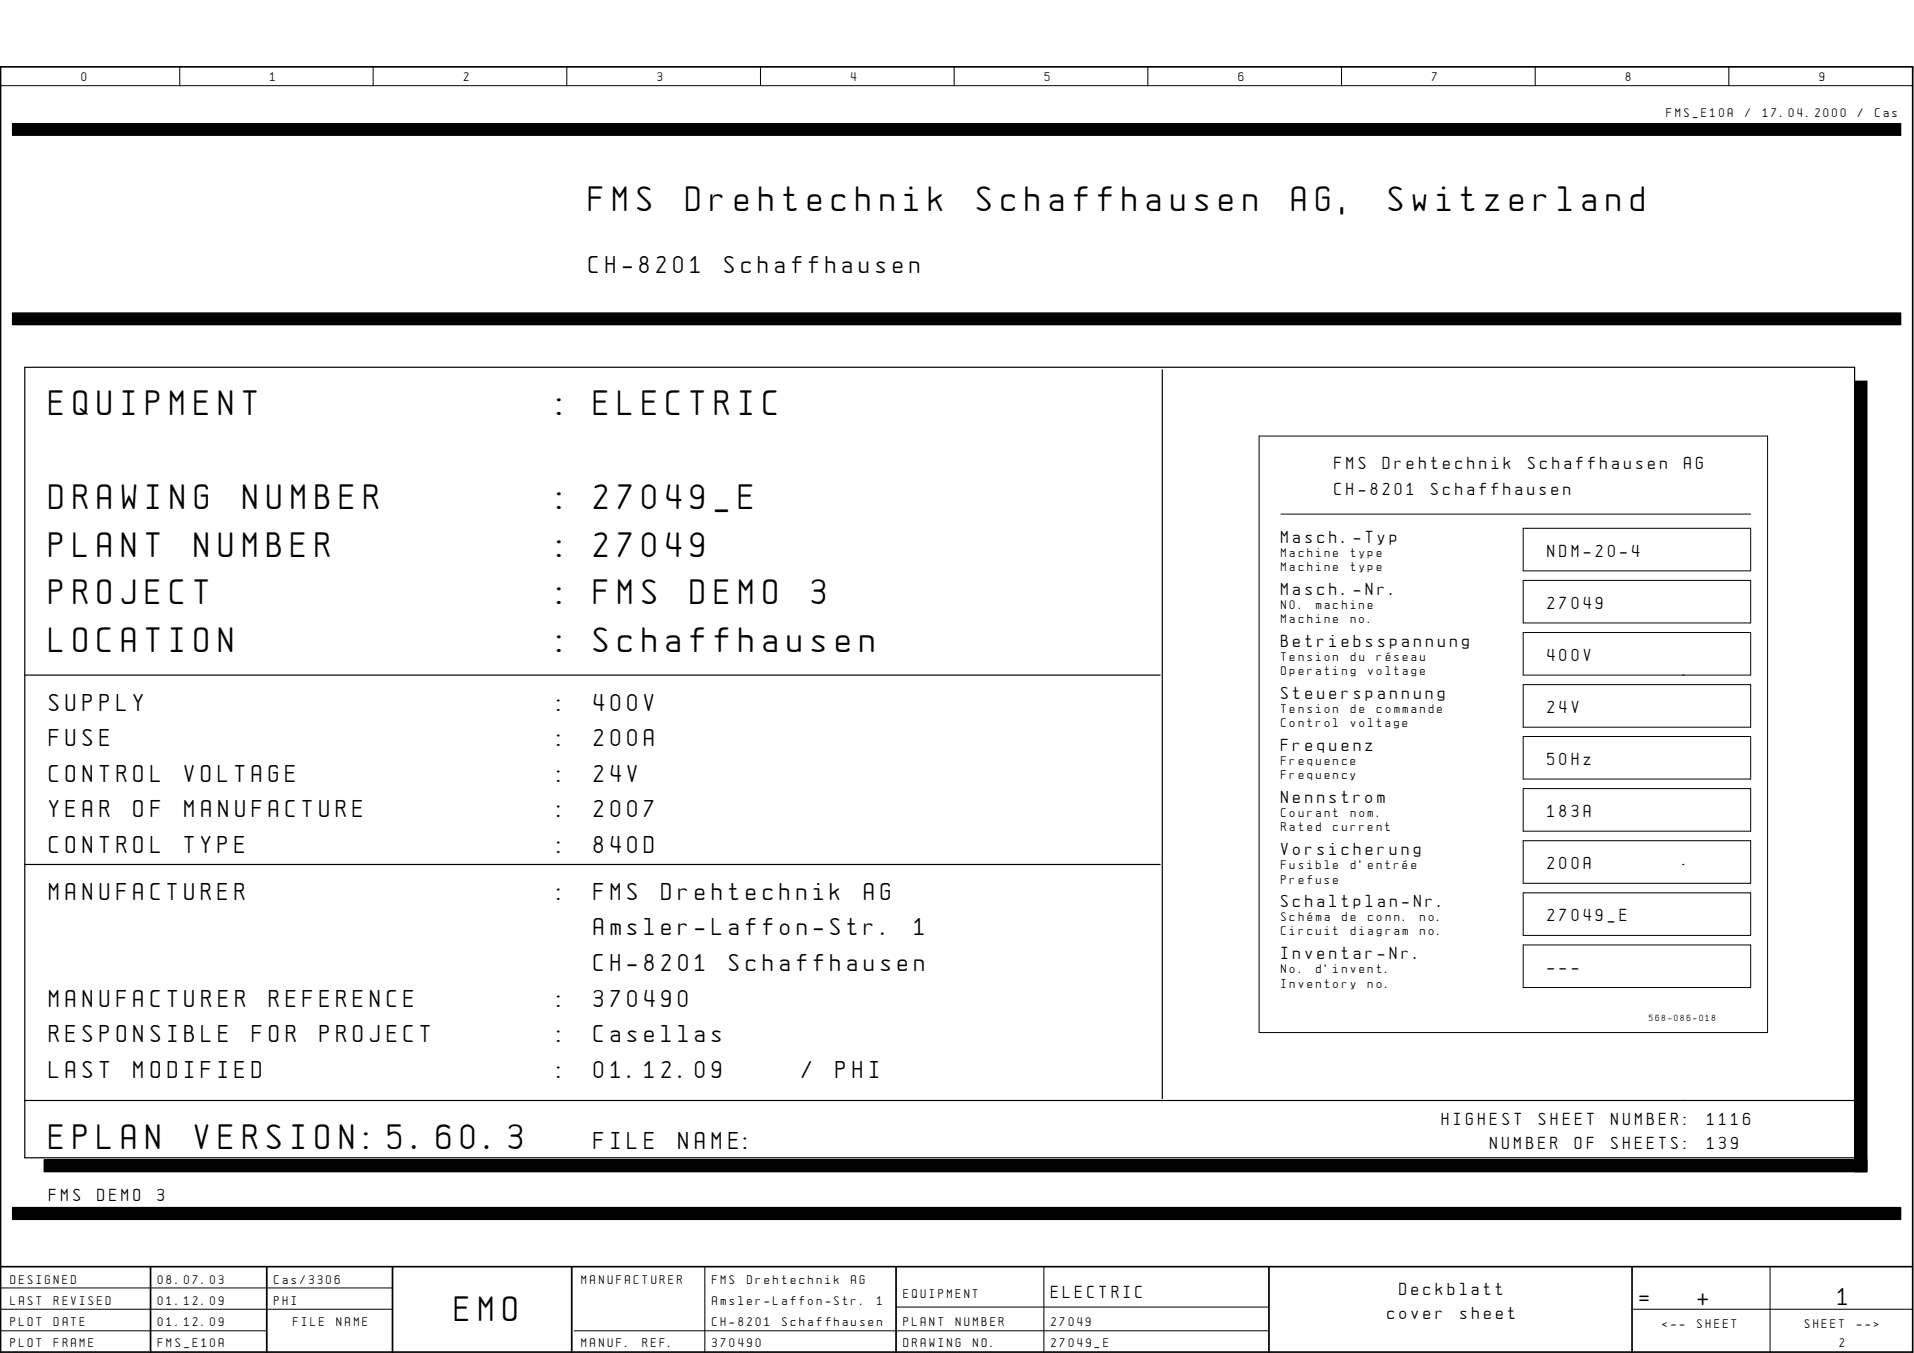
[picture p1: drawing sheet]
<svg xmlns="http://www.w3.org/2000/svg" width="297mm" height="210mm" viewBox="0 0 297 210" stroke-linecap="round" stroke-linejoin="round" font-family="sans-serif">
<defs><g id="words">
<g font-size="4.4">
<text x="91.4" y="32.8">FMS</text>
<text x="106.5" y="32.8">Drehtechnik</text>
<text x="151.7" y="32.8">Schaffhausen</text>
<text x="200.5" y="32.8">AG,</text>
<text x="215.5" y="32.8">Switzerland</text>
<text x="7.6" y="64.3">EQUIPMENT</text>
<text x="86.5" y="64.3">: ELECTRIC</text>
<text x="7.6" y="79">DRAWING</text>
<text x="37.7" y="79">NUMBER</text>
<text x="86.5" y="79">: 27049_E</text>
<text x="7.6" y="86.4">PLANT</text>
<text x="30.2" y="86.4">NUMBER</text>
<text x="86.5" y="86.4">: 27049</text>
<text x="7.6" y="93.7">PROJECT</text>
<text x="86.5" y="93.7">: FMS</text>
<text x="107.2" y="93.7">DEMO</text>
<text x="126" y="93.7">3</text>
<text x="7.6" y="101.1">LOCATION</text>
<text x="86.5" y="101.1">: Schaffhausen</text>
<text x="7.6" y="178.2">EPLAN</text>
<text x="30.2" y="178.2">VERSION:5.60.3</text>
<text x="70.6" y="205">EMO</text>
</g>
<g font-size="3">
<text x="91.4" y="42.3">CH-8201</text>
<text x="112.4" y="42.3">Schaffhausen</text>
<text x="7.6" y="110.2">SUPPLY</text>
<text x="86.5" y="110.2">:</text>
<text x="92.2" y="110.2">400V</text>
<text x="7.6" y="115.8">FUSE</text>
<text x="86.5" y="115.8">:</text>
<text x="92.2" y="115.8">200A</text>
<text x="7.6" y="121.3">CONTROL</text>
<text x="28.7" y="121.3">VOLTAGE</text>
<text x="86.5" y="121.3">:</text>
<text x="92.2" y="121.3">24V</text>
<text x="7.6" y="126.8">YEAR</text>
<text x="20.7" y="126.8">OF</text>
<text x="28.7" y="126.8">MANUFACTURE</text>
<text x="86.5" y="126.8">:</text>
<text x="92.2" y="126.8">2007</text>
<text x="7.6" y="132.3">CONTROL</text>
<text x="28.6" y="132.3">TYPE</text>
<text x="86.5" y="132.3">:</text>
<text x="92.2" y="132.3">840D</text>
<text x="7.6" y="139.6">MANUFACTURER</text>
<text x="86.5" y="139.6">:</text>
<text x="92.2" y="139.6">FMS</text>
<text x="102.7" y="139.6">Drehtechnik</text>
<text x="134.1" y="139.6">AG</text>
<text x="92.2" y="145.1">Amsler-Laffon-Str.</text>
<text x="141.9" y="145.1">1</text>
<text x="92.2" y="150.7">CH-8201</text>
<text x="113.2" y="150.7">Schaffhausen</text>
<text x="7.6" y="156.2">MANUFACTURER</text>
<text x="7.6" y="161.7">RESPONSIBLE</text>
<text x="39.2" y="161.7">FOR</text>
<text x="41.8" y="156.2">REFERENCE</text>
<text x="49.6" y="161.7">PROJECT</text>
<text x="86.5" y="156.2">:</text>
<text x="86.5" y="161.7">:</text>
<text x="92.2" y="156.2">370490</text>
<text x="92.2" y="161.7">Casellas</text>
<text x="7.6" y="167.2">LAST</text>
<text x="20.7" y="167.2">MODIFIED</text>
<text x="86.5" y="167.2">:</text>
<text x="92.2" y="167.2">01.12.09</text>
<text x="124.5" y="167.2">/</text>
<text x="129.7" y="167.2">PHI</text>
<text x="92.2" y="178.2">FILE</text>
<text x="105.3" y="178.2">NAME:</text>
<text x="254.4" y="202.4">=</text>
<text x="263.4" y="202.4">+</text>
<text x="285.2" y="202.4">1</text>
</g>
<g font-size="2.2">
<text x="207.1" y="72.8">FMS</text>
<text x="207.1" y="76.8">CH-8201</text>
<text x="214.6" y="72.8">Drehtechnik</text>
<text x="222.1" y="76.8">Schaffhausen</text>
<text x="237.1" y="72.8">Schaffhausen</text>
<text x="261.4" y="72.8">AG</text>
<text x="198.8" y="84.2">Masch.-Typ</text>
<text x="240.2" y="86.4">NDM-20-4</text>
<text x="198.8" y="92.2">Masch.-Nr.</text>
<text x="240.2" y="94.4">27049</text>
<text x="198.8" y="100.3">Betriebsspannung</text>
<text x="240.2" y="102.5">400V</text>
<text x="198.8" y="108.4">Steuerspannung</text>
<text x="240.2" y="110.6">24V</text>
<text x="198.8" y="116.5">Frequenz</text>
<text x="240.2" y="118.7">50Hz</text>
<text x="198.8" y="124.6">Nennstrom</text>
<text x="240.2" y="126.8">183A</text>
<text x="198.8" y="132.7">Vorsicherung</text>
<text x="240.2" y="134.9">200A</text>
<text x="198.8" y="140.7">Schaltplan-Nr.</text>
<text x="240.2" y="142.9">27049_E</text>
<text x="198.8" y="148.8">Inventar-Nr.</text>
<text x="240.2" y="151">---</text>
<text x="223.8" y="174.5">HIGHEST</text>
<text x="231.3" y="178.2">NUMBER</text>
<text x="238.8" y="174.5">SHEET</text>
<text x="244.4" y="178.2">OF</text>
<text x="250" y="178.2">SHEETS:</text>
<text x="250" y="174.5">NUMBER:</text>
<text x="265" y="174.5">1116</text>
<text x="265" y="178.2">139</text>
<text x="7.6" y="186.3">FMS</text>
<text x="15.1" y="186.3">DEMO</text>
<text x="24.5" y="186.3">3</text>
<text x="163.1" y="201.3">ELECTRIC</text>
<text x="217.2" y="201">Deckblatt</text>
<text x="215.3" y="204.6">cover</text>
<text x="226.6" y="204.6">sheet</text>
</g>
<g font-size="1.6">
<text x="12.7" y="12.6">0</text>
<text x="41.9" y="12.6">1</text>
<text x="72" y="12.6">2</text>
<text x="102.1" y="12.6">3</text>
<text x="132.1" y="12.6">4</text>
<text x="162.1" y="12.6">5</text>
<text x="192.2" y="12.6">6</text>
<text x="222.2" y="12.6">7</text>
<text x="252.3" y="12.6">8</text>
<text x="282.4" y="12.6">9</text>
<text x="258.7" y="18.1">FMS_E10A</text>
<text x="270.8" y="18.1">/</text>
<text x="273.6" y="18.1">17.04.2000</text>
<text x="288.3" y="18.1">/</text>
<text x="291" y="18.1">Cas</text>
<text x="198.8" y="86.4">Machine</text>
<text x="198.8" y="88.6">Machine</text>
<text x="209.6" y="86.4">type</text>
<text x="209.6" y="88.6">type</text>
<text x="198.8" y="94.4">N0.</text>
<text x="204.3" y="94.4">machine</text>
<text x="198.8" y="96.6">Machine</text>
<text x="209.6" y="96.6">no.</text>
<text x="198.8" y="102.5">Tension</text>
<text x="198.8" y="104.7">Operating</text>
<text x="209.6" y="102.5">du</text>
<text x="212.3" y="104.7">voltage</text>
<text x="213.7" y="102.5">r‚seau</text>
<text x="198.8" y="110.6">Tension</text>
<text x="198.8" y="112.8">Control</text>
<text x="209.6" y="110.6">de</text>
<text x="209.6" y="112.8">voltage</text>
<text x="213.7" y="110.6">commande</text>
<text x="198.8" y="118.7">Frequence</text>
<text x="198.8" y="120.9">Frequency</text>
<text x="198.8" y="126.8">Courant</text>
<text x="198.8" y="129">Rated</text>
<text x="206.9" y="129">current</text>
<text x="209.6" y="126.8">nom.</text>
<text x="198.8" y="134.9">Fusible</text>
<text x="198.8" y="137.1">Prefuse</text>
<text x="209.6" y="134.9">d'entr‚e</text>
<text x="198.8" y="142.9">Sch‚ma</text>
<text x="208.3" y="142.9">de</text>
<text x="212.3" y="142.9">conn.</text>
<text x="220.4" y="142.9">no.</text>
<text x="198.8" y="145.1">Circuit</text>
<text x="209.6" y="145.1">diagram</text>
<text x="220.4" y="145.1">no.</text>
<text x="198.8" y="151">No.</text>
<text x="198.8" y="153.2">Inventory</text>
<text x="204.3" y="151">d'invent.</text>
<text x="212.3" y="153.2">no.</text>
<text x="1.6" y="199.1">DESIGNED</text>
<text x="1.6" y="202.4">LAST</text>
<text x="8.4" y="202.4">REVISED</text>
<text x="24.5" y="199.1">08.07.03</text>
<text x="24.5" y="202.4">01.12.09</text>
<text x="42.5" y="199.1">Cas/3306</text>
<text x="42.5" y="202.4">PHI</text>
<text x="90.3" y="199.1">MANUFACTURER</text>
<text x="110.5" y="202.4">Amsler-Laffon-Str.</text>
<text x="110.5" y="199.1">FMS</text>
<text x="115.9" y="199.1">Drehtechnik</text>
<text x="132.1" y="199.1">AG</text>
<text x="136.1" y="202.4">1</text>
<text x="140.2" y="201.3">EQUIPMENT</text>
<text x="1.6" y="205.7">PLOT</text>
<text x="1.6" y="209">PLOT</text>
<text x="8.4" y="205.7">DATE</text>
<text x="8.4" y="209">FRAME</text>
<text x="24.5" y="205.7">01.12.09</text>
<text x="24.5" y="209">FMS_E10A</text>
<text x="45.5" y="205.7">FILE</text>
<text x="52.2" y="205.7">NAME</text>
<text x="90.3" y="209">MANUF.</text>
<text x="99.7" y="209">REF.</text>
<text x="110.5" y="209">370490</text>
<text x="110.5" y="205.7">CH-8201</text>
<text x="121.4" y="205.7">Schaffhausen</text>
<text x="140.2" y="205.7">PLANT</text>
<text x="140.2" y="209">DRAWING</text>
<text x="148.3" y="205.7">NUMBER</text>
<text x="151" y="209">NO.</text>
<text x="163.1" y="205.7">27049</text>
<text x="163.1" y="209">27049_E</text>
<text x="258" y="206.1">&lt;--</text>
<text x="263.4" y="206.1">SHEET</text>
<text x="280.1" y="206.1">SHEET</text>
<text x="285.5" y="209">2</text>
<text x="288.2" y="206.1">--&gt;</text>
</g>
<text font-size="1.1" x="255.9" y="158.4">568-086-018</text>
</g></defs>
<g fill="none" stroke="#000" stroke-width=".16">
<path d="M.1 13.3h296.7M27.9 10.4v2.9M57.9 10.4v2.9M88 10.4v2.9M118 10.4v2.9M148.1 10.4v2.9M178.1 10.4v2.9M208.2 10.4v2.9M238.2 10.4v2.9M268.3 10.4v2.9M195.4 67.6h78.9v92.6h-78.9zM198.8 79.8h72.9"/>
<path d="M236.4 82h35.3v6.6h-35.3zM236.4 90h35.3v6.6h-35.3zM236.4 98.1h35.3v6.6h-35.3zM236.4 106.2h35.3v6.6h-35.3zM236.4 114.3h35.3v6.6h-35.3zM236.4 122.3h35.3v6.6h-35.3zM236.4 130.4h35.3v6.6h-35.3zM236.4 138.5h35.3v6.6h-35.3zM236.4 146.6h35.3v6.6h-35.3zM.1 199.8h60.8M109.4 196.5v13.3M162 196.5v13.3"/>
<path d="M274.7 196.5v13.3M.1 203.1h60.8M.1 206.5h41.3M89.1 206.5h107.8M139.1 202.8h57.8M253.3 203.1h43.5"/>
</g>
<path d="M.1 10.4h296.7v199.4h-296.7zM.1 196.5h296.7M23.4 196.5v13.3M41.4 196.5v13.3M60.9 196.5v13.3M88.7 196.5v13.3M139.1 196.5v13.3M196.9 196.5v13.3M253.3 196.5v13.3" fill="none" stroke="#000" stroke-width=".26"/>
<path d="M1.9 19.2h293.1v1.8h-293.1zM1.9 48.6h293.1v1.8h-293.1zM287.8 59.1h1.9v122.7h-1.9zM6.9 179.9h282.8v1.9h-282.8zM1.9 187.3h293.1v1.9h-293.1z" fill="#000"/>
<g fill="none" stroke="#000" stroke-width=".19">
<path d="M1.9 19.2h293.1v1.8h-293.1zM1.9 48.6h293.1v1.8h-293.1zM3.8 57h284v122.6h-284zM180.4 57.4v113M287.8 59.1h1.9v122.7h-1.9zM3.8 104.7h176.2M261.2 104.7h.1M3.8 134.1h176.2M261.2 134.1h.1M3.8 170.7h284.4M6.9 179.9h282.8v1.9h-282.8zM261.2 170.7h.1"/>
<path d="M1.9 187.3h293.1v1.9h-293.1z"/>
</g>
<use href="#words"/>
</svg>
